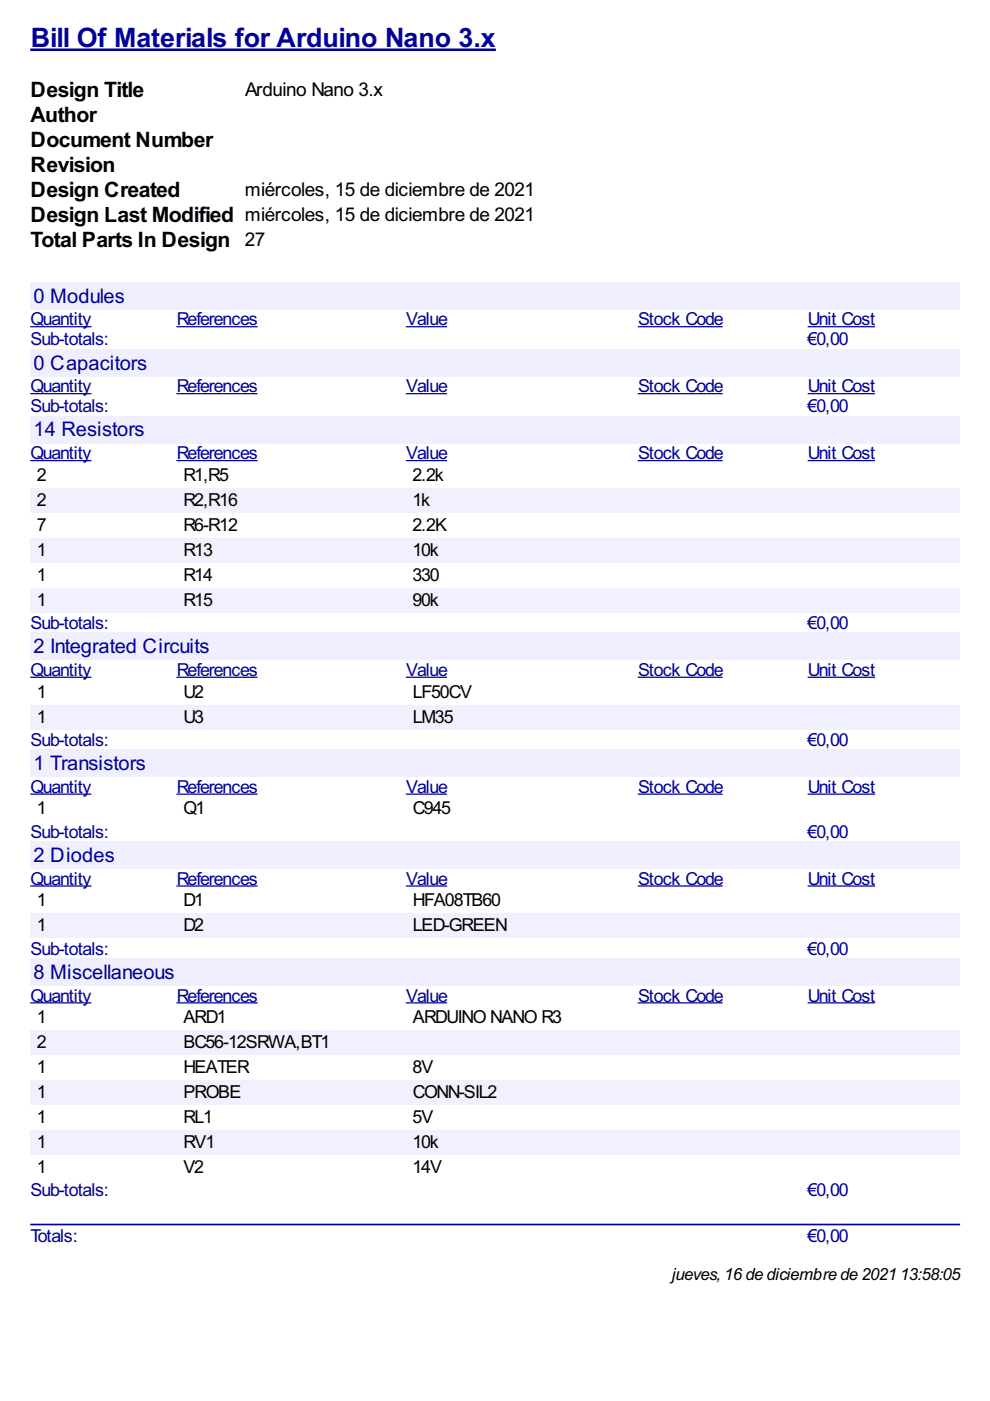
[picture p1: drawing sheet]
<svg xmlns="http://www.w3.org/2000/svg" width="210mm" height="297mm" viewBox="0 0 210 297" stroke-linecap="round" stroke-linejoin="round" font-family="sans-serif">
<defs><g id="words">
<text font-size="6.3" fill="#009" x="6.5" y="10">Bill Of Materials for Arduino Nano 3.x</text>
<g font-size="5">
<text x="6.5" y="20.6">Design Title</text>
<text x="6.5" y="25.9">Author</text>
<text x="6.5" y="31.2">Document Number</text>
<text x="6.5" y="36.5">Revision</text>
<text x="6.5" y="41.8">Design Created</text>
<text x="6.5" y="47.1">Design Last Modified miércoles, 15 de diciembre de 2021</text>
<text x="6.5" y="52.3">Total Parts In Design 27</text>
</g>
<g font-size="4.8" fill="#009">
<text x="7.1" y="64.2">0 Modules</text>
<text x="7.1" y="78.3">0 Capacitors</text>
<text x="7.1" y="92.5">14 Resistors</text>
<text x="7.1" y="138.5">2 Integrated Circuits</text>
<text x="7.1" y="163.3">1 Transistors</text>
<text x="7.1" y="182.7">2 Diodes</text>
<text x="7.1" y="207.5">8 Miscellaneous</text>
</g>
<g font-size="4.5">
<text x="52" y="20.3">Arduino Nano 3.x</text>
<text x="51.9" y="41.5">miércoles, 15 de diciembre de 2021</text>
</g>
<g font-size="4.2" fill="#009">
<text x="6.5" y="69">Quantity</text>
<text x="37.5" y="69">References</text>
<text x="86.1" y="69">Value</text>
<text x="135.3" y="69">Stock Code</text>
<text x="171.3" y="69">Unit Cost</text>
<text x="6.5" y="73.2">Sub-totals:</text>
<text x="171.2" y="73.2">€0,00</text>
<text x="6.5" y="83.2">Quantity</text>
<text x="37.5" y="83.2">References</text>
<text x="86.1" y="83.2">Value</text>
<text x="135.3" y="83.2">Stock Code</text>
<text x="171.3" y="83.2">Unit Cost</text>
<text x="6.5" y="87.4">Sub-totals:</text>
<text x="171.2" y="87.4">€0,00</text>
<text x="6.5" y="97.4">Quantity</text>
<text x="37.5" y="97.4">References</text>
<text x="86.1" y="97.4">Value</text>
<text x="135.3" y="97.4">Stock Code</text>
<text x="171.3" y="97.4">Unit Cost</text>
<text x="6.5" y="133.4">Sub-totals:</text>
<text x="171.2" y="133.4">€0,00</text>
<text x="6.5" y="143.3">Quantity</text>
<text x="37.5" y="143.3">References</text>
<text x="86.1" y="143.3">Value</text>
<text x="135.3" y="143.3">Stock Code</text>
<text x="171.3" y="143.3">Unit Cost</text>
<text x="6.5" y="158.1">Sub-totals:</text>
<text x="171.2" y="158.1">€0,00</text>
<text x="6.5" y="168.1">Quantity</text>
<text x="37.5" y="168.1">References</text>
<text x="86.1" y="168.1">Value</text>
<text x="135.3" y="168.1">Stock Code</text>
<text x="171.3" y="168.1">Unit Cost</text>
<text x="6.5" y="177.6">Sub-totals:</text>
<text x="171.2" y="177.6">€0,00</text>
<text x="6.5" y="187.6">Quantity</text>
<text x="37.5" y="187.6">References</text>
<text x="86.1" y="187.6">Value</text>
<text x="135.3" y="187.6">Stock Code</text>
<text x="171.3" y="187.6">Unit Cost</text>
<text x="6.5" y="202.4">Sub-totals:</text>
<text x="171.2" y="202.4">€0,00</text>
<text x="6.5" y="212.4">Quantity</text>
<text x="37.5" y="212.4">References</text>
<text x="86.1" y="212.4">Value</text>
<text x="135.3" y="212.4">Stock Code</text>
<text x="171.3" y="212.4">Unit Cost</text>
<text x="6.5" y="253.6">Sub-totals:</text>
<text x="171.2" y="253.6">€0,00</text>
<text x="6.5" y="263.2">Totals:</text>
<text x="171.2" y="263.2">€0,00</text>
</g>
<g font-size="4.2">
<text x="7.8" y="102">2</text>
<text x="38.9" y="102">R1,R5</text>
<text x="87.5" y="102">2.2k</text>
<text x="7.8" y="107.3">2</text>
<text x="38.9" y="107.3">R2,R16</text>
<text x="87.5" y="107.3">1k</text>
<text x="7.8" y="112.6">7</text>
<text x="38.9" y="112.6">R6-R12</text>
<text x="87.5" y="112.6">2.2K</text>
<text x="7.8" y="117.8">1</text>
<text x="38.9" y="117.8">R13</text>
<text x="87.5" y="117.8">10k</text>
<text x="7.8" y="123.1">1</text>
<text x="38.9" y="123.1">R14</text>
<text x="87.5" y="123.1">330</text>
<text x="7.8" y="128.4">1</text>
<text x="38.9" y="128.4">R15</text>
<text x="87.5" y="128.4">90k</text>
<text x="7.8" y="147.9">1</text>
<text x="38.9" y="147.9">U2</text>
<text x="87.5" y="147.9">LF50CV</text>
<text x="7.8" y="153.2">1</text>
<text x="38.9" y="153.2">U3</text>
<text x="87.5" y="153.2">LM35</text>
<text x="7.8" y="172.7">1</text>
<text x="38.9" y="172.7">Q1</text>
<text x="87.5" y="172.7">C945</text>
<text x="7.8" y="192.2">1</text>
<text x="7.8" y="197.5">1</text>
<text x="38.9" y="192.2">D1</text>
<text x="38.9" y="197.5">D2</text>
<text x="87.5" y="192.2">HFA08TB60</text>
<text x="87.5" y="197.5">LED-GREEN</text>
<text x="7.8" y="216.9">1</text>
<text x="38.9" y="216.9">ARD1</text>
<text x="87.5" y="216.9">ARDUINO NANO R3</text>
<text x="7.8" y="222.2">2</text>
<text x="7.8" y="227.5">1</text>
<text x="38.9" y="222.2">BC56-12SRWA,BT1</text>
<text x="38.9" y="227.5">HEATER</text>
<text x="87.5" y="227.5">8V</text>
<text x="7.8" y="232.8">1</text>
<text x="38.9" y="232.8">PROBE</text>
<text x="87.5" y="232.8">CONN-SIL2</text>
<text x="7.8" y="238.1">1</text>
<text x="38.9" y="238.1">RL1</text>
<text x="87.5" y="238.1">5V</text>
<text x="7.8" y="243.4">1</text>
<text x="38.9" y="243.4">RV1</text>
<text x="87.5" y="243.4">10k</text>
<text x="7.8" y="248.7">1</text>
<text x="38.9" y="248.7">V2</text>
<text x="87.5" y="248.7">14V</text>
</g>
<g font-size="4">
<text x="142.4" y="271.4">jueves,16de diciembre de 2021</text>
<text x="190.9" y="271.4">13:58:05</text>
</g>
</g></defs>
<path d="M6.4 10.6h98.7" fill="none" stroke="#009" stroke-width=".53"/>
<g fill="#efefff">
<path d="M6.4 59.8h197.2v5.8h-197.2z"/>
<path d="M6.9 60h19.3v4.8h-19.3z"/>
</g>
<path d="M6.4 69.3h13M37.4 69.3h17.2M86 69.3h8.8M135.2 69.3h18M171.2 69.3h14.3" fill="none" stroke="#009" stroke-width=".26"/>
<g fill="#efefff">
<path d="M6.4 74h197.2v5.8h-197.2z"/>
<path d="M6.9 74.3h24.1v4.8h-24.1z"/>
</g>
<path d="M6.4 83.5h13M37.4 83.5h17.2M86 83.5h8.8M135.2 83.5h18M171.2 83.5h14.3" fill="none" stroke="#009" stroke-width=".26"/>
<g fill="#efefff">
<path d="M6.4 88.2h197.2v5.8h-197.2z"/>
<path d="M6.9 88.3h23.5v4.8h-23.5z"/>
</g>
<path d="M6.4 97.7h13M37.4 97.7h17.2M86 97.7h8.8M135.2 97.7h18M171.2 97.7h14.3" fill="none" stroke="#009" stroke-width=".26"/>
<g fill="#f0f0fe">
<path d="M6.4 103.5h31v5.3h-31z"/>
<path d="M7.7 103.7h1.8v4.2h-1.8z"/>
<path d="M37.4 103.5h48.6v5.3h-48.6z"/>
<path d="M38.6 103.7h11.4v4.2h-11.4z"/>
<path d="M86 103.5h49.2v5.3h-49.2z"/>
<path d="M87.3 103.7h3.7v4.2h-3.7z"/>
<path d="M135.2 103.5h36v5.3h-36z"/>
<path d="M171.2 103.5h32.4v5.3h-32.4z"/>
<path d="M6.4 114.1h31v5.2h-31z"/>
<path d="M7.7 114.3h1.8v4.2h-1.8z"/>
<path d="M37.4 114.1h48.6v5.2h-48.6z"/>
<path d="M38.6 114.3h6.1v4.2h-6.1z"/>
<path d="M86 114.1h49.2v5.2h-49.2z"/>
<path d="M87.3 114.3h5.6v4.2h-5.6z"/>
<path d="M135.2 114.1h36v5.2h-36z"/>
<path d="M171.2 114.1h32.4v5.2h-32.4z"/>
<path d="M6.4 124.6h31v5.3h-31z"/>
<path d="M7.7 124.8h1.8v4.3h-1.8z"/>
<path d="M37.4 124.6h48.6v5.3h-48.6z"/>
<path d="M38.6 124.8h6.1v4.3h-6.1z"/>
<path d="M86 124.6h49.2v5.3h-49.2z"/>
<path d="M87.3 124.8h5.6v4.3h-5.6z"/>
<path d="M135.2 124.6h36v5.3h-36z"/>
<path d="M171.2 124.6h32.4v5.3h-32.4z"/>
</g>
<g fill="#efefff">
<path d="M6.4 134.2h197.2v5.7h-197.2z"/>
<path d="M6.9 134.4h37.3v4.7h-37.3z"/>
</g>
<path d="M6.4 143.6h13M37.4 143.6h17.2M86 143.6h8.8M135.2 143.6h18M171.2 143.6h14.3" fill="none" stroke="#009" stroke-width=".26"/>
<g fill="#f0f0fe">
<path d="M6.4 149.4h31v5.3h-31z"/>
<path d="M7.7 149.7h1.8v4.2h-1.8z"/>
<path d="M37.4 149.4h48.6v5.3h-48.6z"/>
<path d="M38.6 149.7h4.3v4.2h-4.3z"/>
<path d="M86 149.4h49.2v5.3h-49.2z"/>
<path d="M87.3 149.7h8.5v4.2h-8.5z"/>
<path d="M135.2 149.4h36v5.3h-36z"/>
<path d="M171.2 149.4h32.4v5.3h-32.4z"/>
</g>
<g fill="#efefff">
<path d="M6.4 158.9h197.2v5.8h-197.2z"/>
<path d="M6.9 159.2h23.8v4.8h-23.8z"/>
</g>
<path d="M6.4 168.4h13M37.4 168.4h17.2M86 168.4h8.8M135.2 168.4h18M171.2 168.4h14.3" fill="none" stroke="#009" stroke-width=".26"/>
<g fill="#efefff">
<path d="M6.4 178.4h197.2v5.8h-197.2z"/>
<path d="M6.9 178.5h17.2v4.8h-17.2z"/>
</g>
<path d="M6.4 187.9h13M37.4 187.9h17.2M86 187.9h8.8M135.2 187.9h18M171.2 187.9h14.3" fill="none" stroke="#009" stroke-width=".26"/>
<g fill="#f0f0fe">
<path d="M6.4 193.7h31v5.3h-31z"/>
<path d="M7.7 193.9h1.8v4.2h-1.8z"/>
<path d="M37.4 193.7h48.6v5.3h-48.6z"/>
<path d="M38.6 193.9h4.3v4.2h-4.3z"/>
<path d="M86 193.7h49.2v5.3h-49.2z"/>
<path d="M87.3 193.9h19.9v4.2h-19.9z"/>
<path d="M135.2 193.7h36v5.3h-36z"/>
<path d="M171.2 193.7h32.4v5.3h-32.4z"/>
</g>
<g fill="#efefff">
<path d="M6.4 203.2h197.2v5.7h-197.2z"/>
<path d="M6.9 203.4h29.9v4.8h-29.9z"/>
</g>
<path d="M6.4 212.6h13M37.4 212.6h17.2M86 212.6h8.8M135.2 212.6h18M171.2 212.6h14.3" fill="none" stroke="#009" stroke-width=".26"/>
<g fill="#f0f0fe">
<path d="M6.4 218.4h31v5.3h-31z"/>
<path d="M7.7 218.7h1.8v4.3h-1.8z"/>
<path d="M37.4 218.4h48.6v5.3h-48.6z"/>
<path d="M38.6 218.7h31v4.3h-31z"/>
<path d="M86 218.4h49.2v5.3h-49.2z"/>
<path d="M135.2 218.4h36v5.3h-36z"/>
<path d="M171.2 218.4h32.4v5.3h-32.4z"/>
<path d="M6.4 229h31v5.3h-31z"/>
<path d="M7.7 229.3h1.8v4.3h-1.8z"/>
<path d="M37.4 229h48.6v5.3h-48.6z"/>
<path d="M38.6 229.3h12.2v4.3h-12.2z"/>
<path d="M86 229h49.2v5.3h-49.2z"/>
<path d="M87.3 229.3h17.8v4.3h-17.8z"/>
<path d="M135.2 229h36v5.3h-36z"/>
<path d="M171.2 229h32.4v5.3h-32.4z"/>
<path d="M6.4 239.6h31v5.3h-31z"/>
<path d="M7.7 239.9h1.8v4.2h-1.8z"/>
<path d="M37.4 239.6h48.6v5.3h-48.6z"/>
<path d="M38.6 239.9h6.7v4.2h-6.7z"/>
<path d="M86 239.6h49.2v5.3h-49.2z"/>
<path d="M87.3 239.9h5.6v4.2h-5.6z"/>
<path d="M135.2 239.6h36v5.3h-36z"/>
<path d="M171.2 239.6h32.4v5.3h-32.4z"/>
</g>
<path d="M6.6 259.6h196.8" fill="none" stroke="#009" stroke-width=".35"/>
<use href="#words"/>
</svg>
